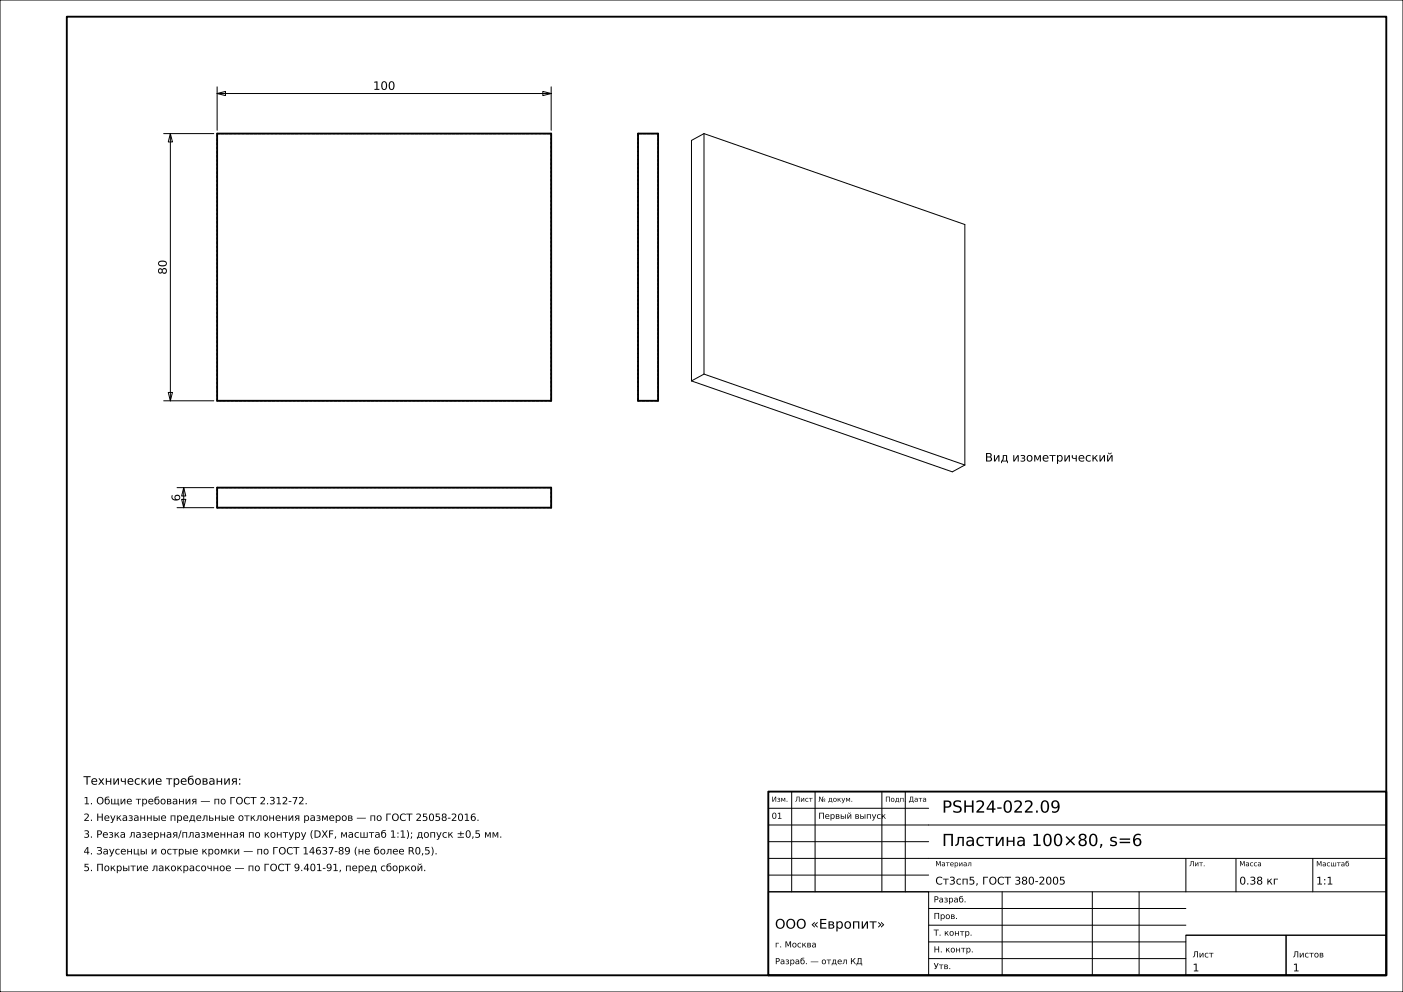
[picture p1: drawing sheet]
<svg xmlns="http://www.w3.org/2000/svg" width="420mm" height="297mm" viewBox="0 0 420 297" stroke-linecap="round" stroke-linejoin="round" font-family="sans-serif">
<defs><g id="words">
<g font-size="5">
<text x="282" y="243.3">PSH24-022.09</text>
<text x="282" y="253.3">Пластина 100×80, s=6</text>
</g>
<text font-size="4" x="232" y="278">ООО «Европит»</text>
<g font-size="3.5">
<text x="111.7" y="26.9">100</text>
<text x="49.9" y="82.2" transform="rotate(-90 49.9 82.2)">80</text>
<text x="294.8" y="138.2">Вид изометрический</text>
<text x="53.9" y="150.1" transform="rotate(-90 53.9 150.1)">6</text>
<text x="25" y="234.9">Технические требования:</text>
</g>
<g font-size="3.2">
<text x="280" y="264.8">Ст3сп5, ГОСТ 380-2005</text>
<text x="371" y="264.8">0.38 кг</text>
<text x="394" y="264.8">1:1</text>
<text x="357" y="290.8">1</text>
<text x="387" y="290.8">1</text>
</g>
<g font-size="3">
<text x="25" y="240.8">1. Общие требования — по ГОСТ 2.312-72.</text>
<text x="25" y="245.8">2. Неуказанные предельные отклонения размеров — по ГОСТ 25058-2016.</text>
<text x="25" y="250.8">3. Резка лазерная/плазменная по контуру (DXF, масштаб 1:1); допуск ±0,5 мм.</text>
<text x="25" y="255.8">4. Заусенцы и острые кромки — по ГОСТ 14637-89 (не более R0,5).</text>
<text x="25" y="260.8">5. Покрытие лакокрасочное — по ГОСТ 9.401-91, перед сборкой.</text>
</g>
<g font-size="2.5">
<text x="231" y="245.1">01</text>
<text x="245" y="245.1">Первый выпуск</text>
<text x="279.5" y="270.2">Разраб.</text>
<text x="279.5" y="275.1">Пров.</text>
<text x="279.5" y="280.1">Т. контр.</text>
<text x="232" y="283.6">г. Москва</text>
<text x="279.5" y="285.1">Н. контр.</text>
<text x="357" y="286.6">Лист</text>
<text x="387" y="286.6">Листов</text>
<text x="232" y="288.7">Разраб. — отдел КД</text>
<text x="279.5" y="290.1">Утв.</text>
</g>
<g font-size="2.1">
<text x="231" y="240">Изм.</text>
<text x="238" y="240">Лист</text>
<text x="245" y="240">№ докум.</text>
<text x="265" y="240">Подп.</text>
<text x="272" y="240">Дата</text>
<text x="280" y="259.3">Материал</text>
<text x="356" y="259.3">Лит.</text>
<text x="371" y="259.3">Масса</text>
<text x="394" y="259.4">Масштаб</text>
</g>
</g></defs>
<g fill="none" stroke="#000" stroke-width=".3">
<path d="M0 0h420v297h-420zM49 40h15M51 40l.6 2.5h-1.2zM51 40v80M65 28l2.5-.6v1.2zM65 26v13M65 28h100M162.5 27.4l2.5 .6-2.5 .6zM165 26v13M210.7 40l-3.7 2v72M210.7 40v72M210.7 40l78.1 27.2v72"/>
<path d="M50.4 117.5h1.2l-.6 2.5zM207 114l78.1 27.3 3.7-2.1M210.7 112l-3.7 2M210.7 112l78.1 27.2M49 120h15M53 152h11M53 146h11M54.4 149.5h1.2l-.6 2.5zM55 146l.6 2.5h-1.2zM55 146v6M237 237v30M244 237v30"/>
<path d="M264 237v30M271 237v30M230 257h185M230 252h48M230 247h185M230 242h48M355 257v10M370 257v10M393 257v10M230 267h48v25h-48zM230 267h185M230 262h48"/>
<path d="M278 277h77M278 272h77M300 267v25M327 267v25M341 267v25M278 287h77M278 282h77M355 280h30v12h-30zM355 280h60M385 280h30v12h-30z"/>
</g>
<path d="M20 5h395v287h-395zM65 40h100v80h-100zM191 40h6v80h-6zM65 146h100v6h-100zM230 237h185v55h-185z" fill="none" stroke="#000" stroke-width=".56"/>
<path d="M65 40h100M165 40v80M191 40v80M197 40h-6M65 120v-80M165 120h-100M191 120h6M197 120v-80M65 152v-6M65 152h100M65 146h100M165 146v6" fill="none" stroke="#000" stroke-width=".3" stroke-dasharray=".7 .5" stroke-linecap="butt"/>
<use href="#words"/>
</svg>
